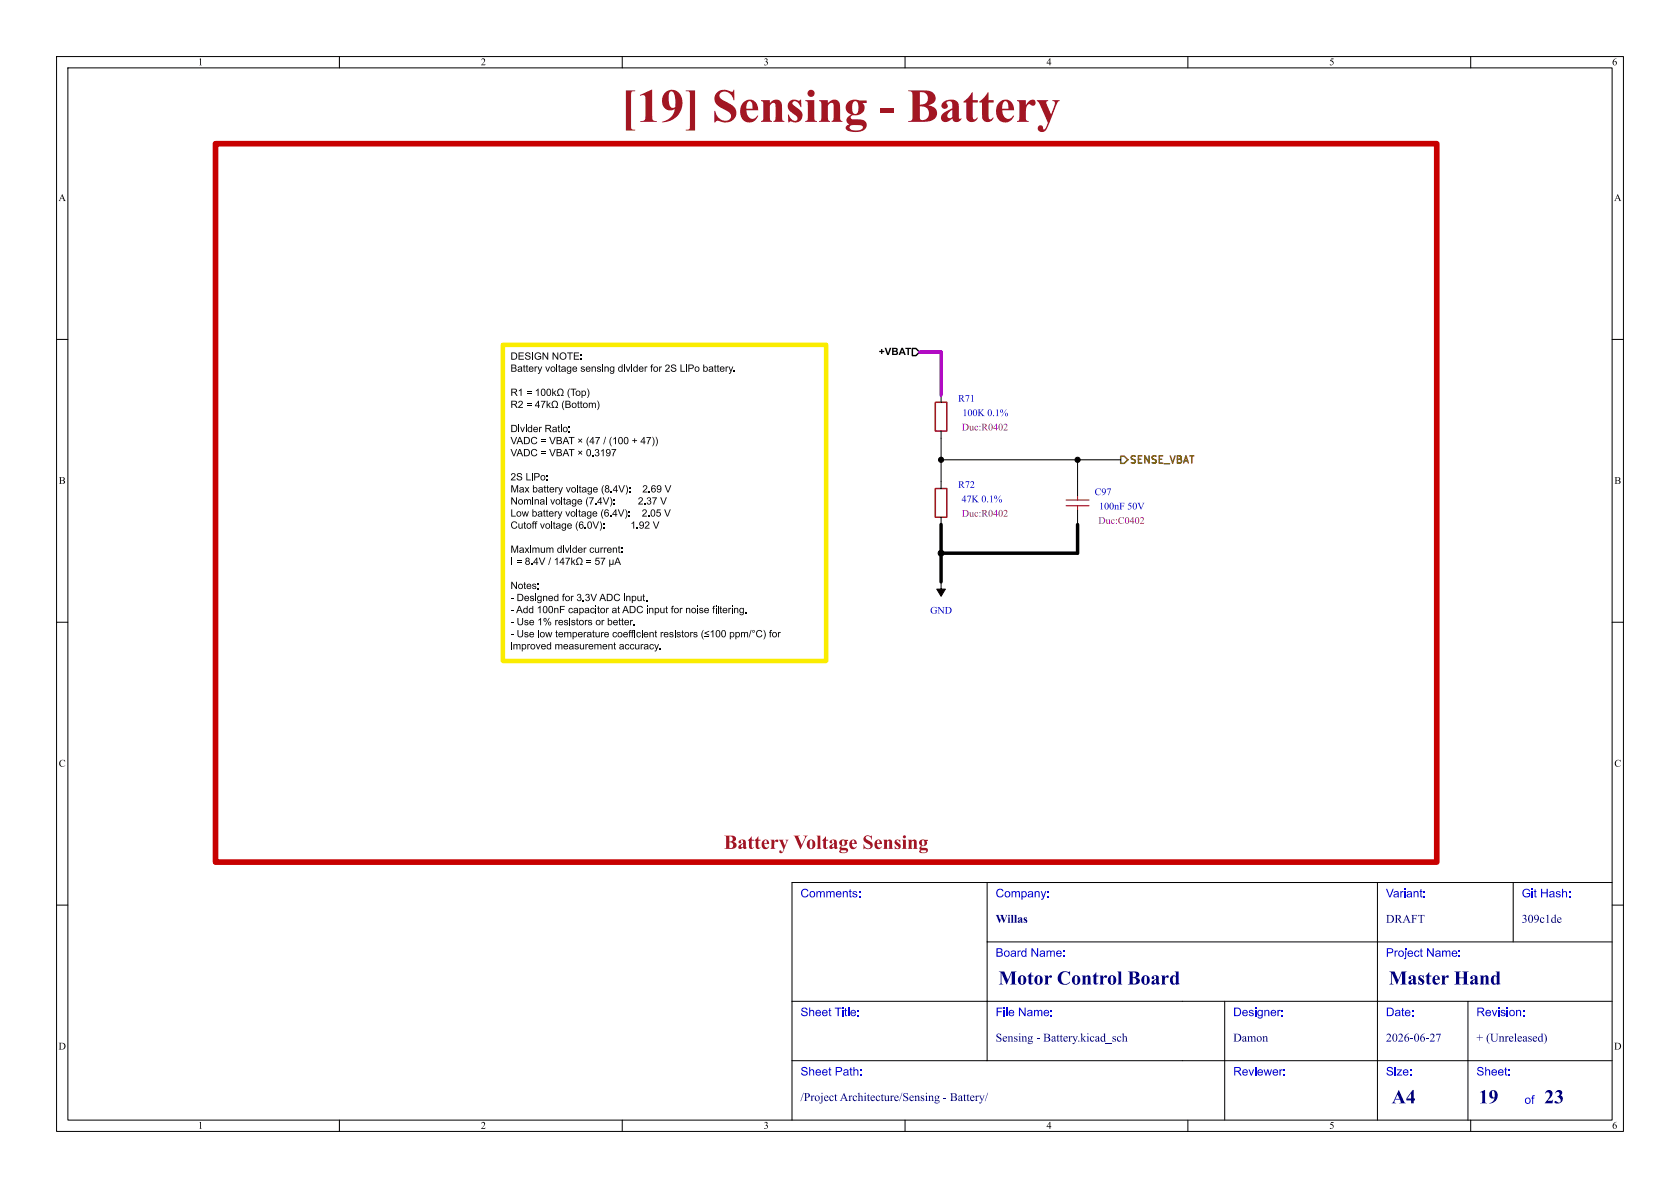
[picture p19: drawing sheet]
<svg xmlns="http://www.w3.org/2000/svg" width="297mm" height="210mm" viewBox="0 0 297 210" stroke-linecap="round" stroke-linejoin="round" font-family="sans-serif">
<defs><g id="words">
<text font-size="8.4" fill="#a21622" x="109.8" y="23.7">[19]Sensing- Battery</text>
<text font-size="3.5" fill="#a21622" x="128" y="150.5">BatteryVoltageSensing</text>
<g font-size="3.5" fill="#00007f">
<text x="176.5" y="174.9">Motor ControlBoard</text>
<text x="245.5" y="174.9">MasterHand</text>
<text x="246" y="195.9">A4</text>
<text x="261.4" y="196">19</text>
<text x="273" y="196">23</text>
</g>
<g font-size="2.1" fill="#00f">
<text x="141.5" y="159.2">Comments:</text>
<text x="176" y="159.2">Company:</text>
<text x="245" y="159.2">Variant:</text>
<text x="269" y="159.2">Git Hash:</text>
<text x="176" y="169.7">Board Name:</text>
<text x="245" y="169.7">Project Name:</text>
<text x="141.5" y="180.2">Sheet Title:</text>
<text x="176" y="180.2">File Name:</text>
<text x="218" y="180.2">Designer:</text>
<text x="245" y="180.2">Date:</text>
<text x="261" y="180.2">Revision:</text>
<text x="141.5" y="190.7">Sheet Path:</text>
<text x="218" y="190.7">Reviewer:</text>
<text x="245" y="190.7">Size:</text>
<text x="261" y="190.7">Sheet:</text>
<text x="269.5" y="195.7">of</text>
</g>
<g font-size="2.1" fill="#00007f">
<text x="176" y="163.7">Willas</text>
<text x="245" y="163.7">DRAFT</text>
<text x="269" y="163.7">309c1de</text>
<text x="176" y="184.7">Sensing- Battery.kicad_sch</text>
<text x="218" y="184.7">Damon</text>
<text x="245" y="184.7">2026-06-27</text>
<text x="261" y="184.7">+ (Unreleased)</text>
<text x="141.5" y="195.2">/ProjectArchitecture/SensingBattery/</text>
</g>
<g font-size="1.8">
<text x="35" y="12">1</text>
<text x="85" y="12">2</text>
<text x="135" y="12">3</text>
<text x="185" y="12">4</text>
<text x="235" y="12">5</text>
<text x="285" y="12">6</text>
<text x="10.3" y="36">A</text>
<text x="285.3" y="36">A</text>
<text x="155.4" y="63.2">+VBAT</text>
<text x="90.3" y="66.4">Battery voltage sensing divider for 2S LiPo battery.</text>
<text x="90.3" y="77.1">Divider Ratio:</text>
<text x="10.4" y="86">B</text>
<text x="90.3" y="87.8">Max battery voltage (8.4V):</text>
<text x="90.3" y="89.9">Nominal voltage (7.4V):</text>
<text x="285.4" y="86">B</text>
<text x="90.3" y="98.4">Maximum divider current:</text>
<text x="103.6" y="100.6">= 57</text>
<text x="90.3" y="104.8">Notes:</text>
<text x="90.3" y="107">- Designed for 3.3V ADC input.</text>
<text x="90.3" y="109.1">- Add 100nF capacitor at ADC input for noise filtering.</text>
<text x="90.3" y="111.2">- Use 1% resistors or better.</text>
<text x="135.9" y="113.4">for</text>
<text x="90.3" y="115.5">improved measurement accuracy.</text>
<text x="10.4" y="136">C</text>
<text x="285.4" y="136">C</text>
<text x="10.3" y="186">D</text>
<text x="285.3" y="186">D</text>
<text x="35" y="200">1</text>
<text x="85" y="200">2</text>
<text x="135" y="200">3</text>
<text x="185" y="200">4</text>
<text x="235" y="200">5</text>
<text x="285" y="200">6</text>
</g>
<g font-size="1.8" fill="#0000c2">
<text x="169.4" y="71.5">R71</text>
<text x="170.1" y="74">100K0.1%</text>
<text x="169.4" y="86.7">R72</text>
<text x="170" y="89.3">47K 0.1%</text>
<text x="193.5" y="88">C97</text>
<text x="194.3" y="90.5">100nF50V</text>
<text x="164.4" y="108.9">GND</text>
</g>
<g font-size="1.8" fill="#840084">
<text x="170" y="76.6">Duc:R0402</text>
<text x="170" y="91.8">Duc:R0402</text>
<text x="194.2" y="93.1">Duc:C0402</text>
</g>
<text font-size="1.8" fill="#725600" x="199.6" y="82.3">SENSE_VBAT</text>
</g></defs>
<g fill="none" stroke="#000" stroke-width=".18">
<path d="M10 10h277v190h-277zM12 12h273v186h-273zM60 10v2M110 10v2M160 10v2M210 10v2M260 10v2M10 60h2M166.4 69.9v1.2M166.4 76.2v1.3M285 60h2M166.4 85.1v1.3"/>
<path d="M166.4 91.4v1.3M190.5 85.1v2.5M190.5 90.2v2.5M10 110h2M285 110h2M174.5 156v31.5M243.5 156v42M267.5 156v10.5M285 156h-145v42M10 160h2M140 177h145M174.5 166.5h110.5"/>
<path d="M216.5 177v21M259.5 177v21M285 160h2M60 198v2M110 198v2M140 187.5h145M160 198v2M210 198v2M260 198v2"/>
</g>
<path d="M165.4 71.1h2v5.1h-2zM165.4 86.4h2v5h-2z" fill="none" stroke="#840000" stroke-width=".25"/>
<path d="M188.5 89.4h4M188.5 88.4h4M190.5 87.6v.8M190.5 89.4v.8" fill="none" stroke="#840000" stroke-width=".18"/>
<path d="M166.4 102.9v1.2h.7l-.7 1.3-.8-1.3h.8z" fill="#060000"/>
<path d="M166.4 102.9v1.2h.7l-.7 1.3-.8-1.3h.8" fill="none" stroke="#060000" stroke-width=".18"/>
<path d="M161.3 61.6h.6l.7 .6-.7 .7h-.6z" fill="none" stroke="#000" stroke-width=".25"/>
<path d="M198.1 80.6h.7l.6 .7-.6 .6h-.7z" fill="none" stroke="#725600" stroke-width=".25"/>
<path d="M166.4 92.7v10.2M190.5 92.7v5.1h-24.1" fill="none" stroke="#000" stroke-width=".61"/>
<path d="M162.6 62.2h3.8v7.7" fill="none" stroke="#b10bc6" stroke-width=".61"/>
<path d="M166.4 77.5v7.6M166.4 81.3h31.7M190.5 81.3v3.8" fill="none" stroke="#000" stroke-width=".18"/>
<path d="M88.9 61h57.1v55.8h-57.1z" fill="none" stroke="#faec00" stroke-width=".8"/>
<g fill="#000">
<path d="M90.3 77.2h.1l.4 1.2 .5-1.2h.1l-.5 1.3h-.1zM90.4 64.4l.8 .1 .1 .3-.2 .2 .2 .3a.38 .38 0 0 1-.4 .4h-.5v-.1l.7-.1v-.3l-.5-.1v.5h-.2v-.6h.4a.2 .2 0 0 0 .3-.2 .2 .2 0 0 0-.2-.2h-.3v.4h-.2zM90.4 62.3h.4a.64 .64 0 0 1 .6 .6 .64 .64 0 0 1-.6 .7h-.4v-.2h.4a.49 .49 0 0 0 .5-.5 .49 .49 0 0 0-.5-.4h-.2v.9h-.2zM90.4 75.1h.4a.64 .64 0 0 1 .6 .6 .64 .64 0 0 1-.6 .7h-.4v-.2h.4a.49 .49 0 0 0 .5-.5 .49 .49 0 0 0-.5-.4h-.2v.9h-.2zM90.4 68.7h.6a.35 .35 0 0 1 .4 .3 .35 .35 0 0 1-.3 .4l.4 .6h-.2l-.3-.5-.2-.1h-.2v.6h-.2v-.7l.8-.1a.21 .21 0 0 0 0-.3 .21 .21 0 0 0-.2 0h-.4v.4h-.2zM90.4 70.8h.6a.35 .35 0 0 1 .4 .3 .35 .35 0 0 1-.3 .4l.4 .6h-.2l-.3-.5-.2-.1h-.2v.6h-.2v-.7l.8-.1a.21 .21 0 0 0 0-.2 .21 .21 0 0 0-.2-.1h-.4v.4h-.2zM91.7 75.1h.1v.2h-.1zM91.7 62.3h.9v.2h-.8v.3h.7v.2h-.7v.4h.8v.2h-.9zM91.7 69l.5-.3v1.3h-.2v-1l-.3 .2zM91.7 70.9a.41 .41 0 0 1 .7 .1 .41 .41 0 0 1-.2 .6l-.4 .4h.6v.1h-.8l.5-.6a.27 .27 0 0 0 .2-.2 .27 .27 0 0 0-.2-.3 .27 .27 0 0 0-.3 .2h-.2zM91.8 77.2h.2l.5 1.3h-.2l-.1-.4h-.6l-.1 .4h-.2l.2-.5h.6l-.2-.6-.2 .6h-.2zM92.9 62.4l.6-.1 .3 .3-.2 .1a.27 .27 0 0 0-.3-.3 .27 .27 0 0 0-.2 .4h.2a.43 .43 0 0 1 .5 .6 .43 .43 0 0 1-.7 .2l-.3-.3 .2-.1a.33 .33 0 0 0 .3 .3 .33 .33 0 0 0 .3-.4l-.7-.3z"/>
<path d="M92.6 64.6l.1-.1v.3h.2v.1h-.2v.6l.2 .2-.3-.1v-.7h-.1zM92.9 75.1h.2v.2h-.2zM92.6 77.2h.5a.64 .64 0 0 1 .6 .7 .64 .64 0 0 1-.6 .6h-.5v-.1h.5a.49 .49 0 0 0 .4-.5 .49 .49 0 0 0-.4-.5h-.3v1h-.2zM92.6 79.4h.5a.64 .64 0 0 1 .6 .6 .64 .64 0 0 1-.6 .7h-.5v-.2h.5a.49 .49 0 0 0 .4-.5 .49 .49 0 0 0-.4-.5h-.3v1h-.2zM93.1 64.6l.1-.1v.3h.2v.1h-.2v.6l.2 .2-.3-.1v-.7h-.1zM93.1 69.1h.9v.1h-.9zM93.1 69.5h.9v.1h-.9zM93.1 71.2h.9v.2h-.9zM93.1 71.6h.9v.2h-.9zM94.1 62.3h.1v1.3h-.1zM93.4 75.5l.3-.1 .2 .2v-.5h.2v1.3h-.2v-.1l-.1 .1-.3-.1-.2-.3 .1-.1a.29 .29 0 0 0 .4 .4 .29 .29 0 0 0 .1-.5l-.3-.2-.2 .3h-.1zM94 77.4l.6-.2 .3 .3-.1 .1a.45 .45 0 0 0-.7-.1 .45 .45 0 0 0 0 .7l.3 .2 .3-.1 .1-.2h.2a.62 .62 0 0 1-1 .3 .62 .62 0 0 1 0-1z"/>
<path d="M94.7 62.5l.6-.2 .3 .2 .1 .2h-.2a.49 .49 0 0 0-.7-.1 .49 .49 0 0 0-.1 .7 .49 .49 0 0 0 .7 .1l.1-.3h-.4v-.2h.6v.5a.69 .69 0 0 1-1 0 .69 .69 0 0 1 0-.9zM94.7 69l.5-.3v1.3h-.1v-1l-.4 .2zM95.2 70.8h.1v.9h.2v.1h-.2v.3h-.2v-.3h-.5v-.1h.5v-.6l-.4 .6h-.1zM95.6 70.9h.8l-.4 1.2h-.2l.1-.3 .3-.8h-.6zM95.9 62.3h.2l.7 1v-1h.1v1.3h-.2l-.6-1v1h-.2zM95.8 68.8l.2-.1a.71 .71 0 0 1 .5 .7 .71 .71 0 0 1-.5 .6 .51 .51 0 0 1-.4-.6h.2a.3 .3 0 0 0 0 .4 .3 .3 0 0 0 .4 0l.1-.3a.41 .41 0 0 0 0-.4 .41 .41 0 0 0-.4-.2l-.1 .5h-.2zM95.6 77.6h.9v.2h-.9zM95.6 78h.9v.2h-.9zM95.6 79.8h.9v.1h-.9zM96.6 70.8h.2v.8l.4-.4h.2l-.4 .3 .4 .6h-.2l-.3-.5-.1 .5h-.2zM96.8 68.8l.2-.1a.71 .71 0 0 1 .4 .7 .71 .71 0 0 1-.4 .6 .51 .51 0 0 1-.4-.6h.2a.3 .3 0 0 0 0 .4 .3 .3 0 0 0 .4 0l.1-.3a.41 .41 0 0 0 0-.4 .41 .41 0 0 0-.4-.2l-.1 .5h-.2zM96.4 75.1h.6a.35 .35 0 0 1 .4 .3 .35 .35 0 0 1-.3 .4l.4 .6h-.2l-.3-.5-.2-.1h-.2v.6h-.2v-.7l.8-.1a.21 .21 0 0 0 0-.3 .21 .21 0 0 0-.2 0h-.4v.4h-.2z"/>
<path d="M97.7 71a.61 .61 0 0 1 .9 .1 .61 .61 0 0 1-.2 .9h.3v.1h-.5v-.1a.47 .47 0 0 0 .3-.7 .47 .47 0 0 0-.8-.1v.5l.3 .4h-.5v-.1h.3l-.3-.5zM97.1 77.2h.2l.4 1.2 .4-1.2h.2l-.5 1.3h-.2zM97.6 68.7h.2v.7l.4-.3h.2l-.4 .3 .4 .6h-.2l-.3-.5-.1 .5h-.2zM97.7 62.3h.2l.6 1v-1h.2v1.3h-.2l-.6-1v1h-.2zM98.4 64.4h.1v1.3h-.1zM98.7 68.8a.61 .61 0 0 1 .9 .2 .61 .61 0 0 1-.2 .8h.2v.2h-.5v-.2a.47 .47 0 0 0 .4-.6 .47 .47 0 0 0-.8-.2v.5l.3 .5h-.5v-.2h.3l-.3-.4zM98.4 77.2l.8 .2 .1 .2-.2 .2 .2 .3a.38 .38 0 0 1-.4 .4h-.5v-.1l.8-.1-.1-.3-.5-.1v.5h-.2v-.6h.4a.2 .2 0 0 0 .3-.1 .2 .2 0 0 0-.2-.3h-.3v.4h-.2zM98.4 79.4l.8 .1 .1 .3-.2 .2 .2 .2a.38 .38 0 0 1-.4 .5h-.5v-.2l.8-.1-.1-.3h-.5v.4h-.2v-.6h.4a.2 .2 0 0 0 .3-.1 .2 .2 0 0 0-.2-.3h-.3v.4h-.2zM98.7 75.2l.1-.1v.4h.2v.1h-.2v.5l.2 .3-.3-.1v-.7h-.1zM98.8 64.6l.1-.1v.3h.2v.1h-.2v.6l.2 .2-.3-.1v-.7h-.1zM99.2 75.1h.1v.2h-.1zM99.1 62.5a.63 .63 0 0 1 1 .1 .63 .63 0 0 1-.3 .9 .63 .63 0 0 1-.9-.5h.2a.48 .48 0 0 0 .7 .4 .48 .48 0 0 0 .1-.8l-.3-.2-.2 .1-.2 .2-.1 .3h-.2z"/>
<path d="M99.6 70.8h.2l-.3 1 .3 .7-.2-.1-.3-.6 .1-.5zM100 70.8l.8 .2 .1 .2-.2 .2 .2 .3a.38 .38 0 0 1-.5 .4h-.4v-.1l.7-.1-.1-.3-.5-.1v.5h-.1v-.6h.4a.2 .2 0 0 0 .3-.2 .2 .2 0 0 0-.2-.2h-.4v.4h-.1zM100.6 68.7h.1l-.2 1 .2 .7-.1-.2-.3-.6 .1-.5zM99.9 77.2h.2l.5 1.3h-.2l-.1-.4h-.5l-.2 .4h-.2l.3-.5h.5l-.2-.6-.2 .6h-.1zM100.3 62.3h1v.2h-.4v1.1h-.2v-1.1h-.4zM100.5 77.2h1.1v.2h-.5v1.1h-.1v-1.1h-.5zM100.9 68.7h1v.2h-.5v1.1h-.1v-1.1h-.4zM101.4 62.3h1v.2h-.8v.3h.7v.2h-.7v.4h.8v.2h-1zM101.2 71.3a.46 .46 0 0 1 .7 .1 .46 .46 0 0 1-.2 .7 .46 .46 0 0 1-.6-.4h.1a.31 .31 0 0 0 .5 .3 .31 .31 0 0 0 0-.6l-.3-.1-.2 .4h-.1zM102.2 77.6l.1-.1 .3 .3 .2-.3 .1 .1-.2 .3 .2 .3-.1 .1-.2-.3-.3 .3-.1-.1 .3-.3zM101.9 69.1a.46 .46 0 0 1 .7 .1 .46 .46 0 0 1-.2 .7 .46 .46 0 0 1-.6-.4h.1a.31 .31 0 0 0 .5 .3 .31 .31 0 0 0 0-.5l-.3-.1-.2 .3h-.1zM102.1 71l.2-.1v.3h.2v.1h-.2v.6l.2 .2-.3-.1-.1-.7h-.1z"/>
<path d="M102.7 62.7h.1v.1h-.1zM102.7 63.4h.1v.2h-.1zM102.6 71l.2-.1v.3h.2v.1h-.2v.6l.2 .2-.3-.1-.1-.7h-.1zM102.8 69.1h.1v.1a.42 .42 0 0 1 .7 .3 .42 .42 0 0 1-.6 .4v.4h-.2v-.8h.1a.29 .29 0 0 0 .4 .3 .29 .29 0 0 0 .1-.4l-.2-.2-.3 .3h-.1zM103.2 71.3a.46 .46 0 0 1 .7 .1 .46 .46 0 0 1-.2 .7 .46 .46 0 0 1-.7-.4h.2a.31 .31 0 0 0 .4 .3 .31 .31 0 0 0 .1-.6l-.3-.1-.2 .4h-.2zM103.8 68.7a1.04 1.04 0 0 1 0 1.7l.2-.9zM104 77.2h.1l-.2 1 .2 .7-.2-.1-.2-.6 .1-.5zM104.1 71.2h.1v.1l.2-.1 .4 .1 .2-.1h.2l.1 .9h-.1v-.7l-.2-.1-.2 .2v.6h-.2v-.7l-.1-.1-.2 .1-.1 .7h-.1zM103.8 79.4h.3a.71 .71 0 0 1 .4 .6 .71 .71 0 0 1-.4 .7 .51 .51 0 0 1-.4-.7h.1a.3 .3 0 0 0 0 .4 .3 .3 0 0 0 .5 0v-.2a.41 .41 0 0 0 .1-.5 .41 .41 0 0 0-.4-.2l-.2 .5h-.1zM104.8 77.2h.1v.9h.2v.1h-.2v.3h-.2v-.3h-.5v-.1h.5v-.6l-.3 .6h-.2zM105.2 77.3h.9l-.5 1.2h-.2l.1-.3 .4-.8h-.7zM105.6 70.8a1.04 1.04 0 0 1 0 1.7l.2-.8z"/>
<path d="M106.5 64.4h.1v.2h-.1zM107 77.2h.1l-.3 1.3h-.2zM107.2 79.5l.2-.1a.64 .64 0 0 1 .5 .6 .64 .64 0 0 1-.5 .6l-.3-.2 .5 .1 .2-.5-.5 .2-.2-.3 .2-.1a.26 .26 0 0 0 .3 .2 .26 .26 0 0 0 .1-.4 .26 .26 0 0 0-.4 .1l-.2 .1zM108 77.2h.2l-.3 1 .3 .7-.2-.1-.3-.6 .1-.5zM108.1 79.4h.8l-.4 1.3h-.2v-.4l.4-.8h-.6zM108.4 77.6l.5-.4v1.3h-.2v-1l-.3 .2zM109.5 77.3l.2-.1a.71 .71 0 0 1 .4 .7 .71 .71 0 0 1-.4 .6 .51 .51 0 0 1-.4-.6h.1a.3 .3 0 0 0 .1 .4 .3 .3 0 0 0 .4 0v-.2a.41 .41 0 0 0 .1-.5 .41 .41 0 0 0-.4-.2l-.2 .5h-.1zM109.4 64.9l.3-.1 .2 .1v-.5h.2v1.3h-.2v-.1l-.1 .1h-.3l-.2-.4h.1a.29 .29 0 0 0 .4 .3 .29 .29 0 0 0 .1-.5l-.3-.2-.2 .4h-.1zM110.3 64.4h.2v.2h-.2zM110.5 77.3l.2-.1a.71 .71 0 0 1 .4 .7 .71 .71 0 0 1-.4 .6 .51 .51 0 0 1-.4-.6h.1a.3 .3 0 0 0 0 .4 .3 .3 0 0 0 .5 0v-.2a.41 .41 0 0 0 .1-.5 .41 .41 0 0 0-.4-.2l-.2 .5h-.1zM111.6 64.4h.2v.2h-.2zM111.8 77.8h.3v-.3h.2v.3h.3v.2h-.3v.3h-.2v-.3h-.3z"/>
<path d="M112.1 64.9l.2-.1 .3 .1v-.5h.1v1.3h-.1v-.1l-.2 .1h-.3l-.2-.4h.2a.29 .29 0 0 0 .4 .3 .29 .29 0 0 0 .1-.5l-.3-.2-.2 .4h-.2zM113.8 77.2h.1v.9h.2v.1h-.2v.3h-.1v-.3h-.6v-.1h.6v-.6l-.4 .6h-.2zM114.3 77.3h.8l-.5 1.2h-.1v-.3l.4-.8h-.6zM115.2 64.5l.3-.1-.2 .3 .1 .2h-.2v.8h-.1v-.8h-.1zM115.3 77.2a1.04 1.04 0 0 1 0 1.7l.3-.8zM115.9 77.2a1.04 1.04 0 0 1 0 1.7l.2-.8zM117.7 64.5a.41 .41 0 0 1 .6 .1 .41 .41 0 0 1-.1 .6l-.4 .4h.6v.1h-.8l.4-.6a.27 .27 0 0 0 .3-.2 .27 .27 0 0 0-.3-.3 .27 .27 0 0 0-.3 .2h-.1zM118.7 64.5h.6l.2 .2-.1 .1a.27 .27 0 0 0-.3-.3 .27 .27 0 0 0-.2 .4l.2 .1a.43 .43 0 0 1 .4 .5 .43 .43 0 0 1-.7 .2l-.2-.3 .1-.1a.33 .33 0 0 0 .4 .3 .33 .33 0 0 0 .3-.3l-.7-.3zM120.3 64.4h.2v1.2h.6v.1h-.8zM121.3 64.4h.1v.2h-.1zM121.7 64.4h.5a.39 .39 0 0 1 .5 .4 .39 .39 0 0 1-.5 .4h-.3v.5h-.2v-.7h.6l.2-.2-.2-.2h-.4v.4h-.2zM124.3 64.4h.2v.5a.42 .42 0 0 1 .6 .4 .42 .42 0 0 1-.6 .3v.1h-.2v-.5h.2a.29 .29 0 0 0 .4 .4 .29 .29 0 0 0 .1-.5l-.3-.2-.2 .3h-.2z"/>
<path d="M126.3 64.6l.2-.1v.3h.2v.1h-.2v.6l.2 .2-.3-.1-.1-.7h-.1zM126.8 64.6l.2-.1v.3h.1v.1h-.1v.6l.2 .2-.3-.1-.1-.7h-.1zM90.4 90h.2v1.2h.6v.1h-.8zM90.4 85.8h.2l.4 1.1 .4-1.1h.2v1.3h-.2v-1.1l-.3 1.1h-.2l-.4-1.1v1.1h-.1zM90.4 96.4h.2l.4 1.1 .4-1.1h.2v1.3h-.2v-1l-.3 1h-.2l-.4-1.1v1.1h-.1zM90.4 87.9h.2l.6 1v-1h.2v1.3h-.2l-.7-1v1h-.1zM90.4 98.6h.2v1.3h-.2zM90.3 79.4h.1l.4 1.1 .5-1.1h.1l-.5 1.3h-.1zM90.5 83.7a.41 .41 0 0 1 .6 .1 .41 .41 0 0 1-.2 .6l-.4 .4h.6v.1h-.8l.5-.6a.27 .27 0 0 0 .2-.2 .27 .27 0 0 0-.2-.3 .27 .27 0 0 0-.3 .2h-.2zM90.5 92.3l.6-.1 .3 .2-.1 .2a.45 .45 0 0 0-.7-.2 .45 .45 0 0 0 0 .7l.3 .2 .3-.1 .1-.2h.2a.62 .62 0 0 1-1 .3 .62 .62 0 0 1 0-1zM91.5 83.7h.6l.2 .2-.2 .1a.27 .27 0 0 0-.3-.3 .27 .27 0 0 0-.2 .4l.2 .1a.43 .43 0 0 1 .5 .5 .43 .43 0 0 1-.7 .2l-.3-.3 .2-.1a.33 .33 0 0 0 .3 .3 .33 .33 0 0 0 .3-.3l-.7-.3zM91.4 90.5a.46 .46 0 0 1 .8 .1 .46 .46 0 0 1-.3 .7 .46 .46 0 0 1-.6-.4h.2a.31 .31 0 0 0 .4 .3 .31 .31 0 0 0 .1-.6l-.4-.1-.1 .4h-.2z"/>
<path d="M91.3 99h.9v.1h-.9zM91.3 99.3h.9v.2h-.9zM91.6 92.5h.2v.7l.2 .1 .2-.1v-.7h.2v1h-.1v-.2l-.3 .2-.3-.1zM91.8 79.4h.2l.5 1.3h-.2l-.1-.4h-.6l-.1 .4h-.2l.2-.6h.6l-.2-.6-.2 .6h-.2zM92.2 90.4h.2l.2 .7 .2-.7h.2l.1 .7 .2-.7h.2l-.3 .9h-.2l-.1-.7-.2 .7h-.2zM92.7 92.3l.1-.1v.3h.2v.2h-.2v.5l.2 .3-.3-.1v-.7h-.1zM93 83.6h.2v1.2h.6v.1h-.8zM93 98.7a.34 .34 0 0 1 .5-.1 .34 .34 0 0 1-.1 .6 .4 .4 0 0 1 0 .7 .4 .4 0 0 1-.6-.4h.2a.26 .26 0 0 0 .4 .2 .26 .26 0 0 0 0-.4 .26 .26 0 0 0-.4 .1l-.2 .1 .3-.3-.2-.3h.2a.21 .21 0 0 0 .2 .2 .21 .21 0 0 0 .1-.4 .21 .21 0 0 0-.3 .1l-.2 .1zM93.2 92.6a.46 .46 0 0 1 .7 .1 .46 .46 0 0 1-.2 .7 .46 .46 0 0 1-.6-.4h.1a.31 .31 0 0 0 .5 .3 .31 .31 0 0 0 0-.5l-.3-.1-.2 .3h-.1zM93.7 96.4h.2v.2h-.2zM93.9 99.7h.2v.2h-.2zM94 83.6h.2v.2h-.2z"/>
<path d="M94 84h.2v.9h-.2zM94.2 92.2h.4l-.3 .2 .2 .3h-.2v.8h-.1v-.8h-.2zM94.1 90h.2v.5a.42 .42 0 0 1 .6 .4 .42 .42 0 0 1-.6 .3v.1h-.2v-.4h.2a.29 .29 0 0 0 .3 .3 .29 .29 0 0 0 .1-.5l-.2-.2-.2 .4h-.2zM94.2 85.8h.2v.4a.42 .42 0 0 1 .6 .4 .42 .42 0 0 1-.6 .3v.2h-.2v-.5h.2a.29 .29 0 0 0 .3 .3 .29 .29 0 0 0 .1-.5l-.2-.2-.2 .4h-.2zM94.7 92.2h.3l-.2 .2 .2 .3h-.2v.8h-.2v-.8h-.1zM94 79.5l.6-.1 .3 .2-.1 .2a.45 .45 0 0 0-.7-.2 .45 .45 0 0 0 0 .7l.3 .2 .3-.1 .1-.2h.2a.62 .62 0 0 1-1 .3 .62 .62 0 0 1 0-1zM94.9 98.6h.1v.8h.2v.1h-.2v.4h-.2v-.4h-.5v-.1h.5v-.6l-.4 .6h-.1zM94.4 83.6h.5a.39 .39 0 0 1 .5 .4 .39 .39 0 0 1-.5 .4h-.3v.5h-.2v-.7h.7l.1-.2-.1-.2h-.5v.4h-.2zM95.2 90.5l.1-.1a.4 .4 0 0 1 .5 .1 .4 .4 0 0 1 .1 .4v.4l-.2-.1-.4 .1-.2-.1v-.1l.5 .1 .1-.3-.6 .2a.48 .48 0 0 1 .6-.4l-.1-.2-.5 .2zM95.2 98.6h.2l.4 1.1 .4-1.1h.2l-.5 1.3h-.2zM95.5 92.5h.1l.3 .8 .3-.8h.1l-.3 1h-.2zM95.7 84.1a.46 .46 0 0 1 .7 .1 .46 .46 0 0 1-.2 .7 .46 .46 0 0 1-.7-.4h.2a.31 .31 0 0 0 .4 .3 .31 .31 0 0 0 .1-.6l-.3-.1-.2 .4h-.2z"/>
<path d="M96.1 90.2l.2-.1v.3h.1v.1h-.1v.6l.2 .2-.4-.1v-.7h-.1zM96.5 87.9h.1v1.3h-.1zM95.6 80.1h.9v.2h-.9zM96.2 85.9l.2-.1v.3h.1v.2h-.1v.5l.2 .3-.4-.1v-.7h-.1zM96.6 84h.2v.2h-.2zM96.6 84.7h.2v.2h-.2zM97.3 98.6h.1l-.4 1.3h-.1zM96.5 92.6a.46 .46 0 0 1 .8 .1 .46 .46 0 0 1-.3 .7 .46 .46 0 0 1-.6-.4h.2a.31 .31 0 0 0 .4 .3 .31 .31 0 0 0 .1-.5l-.4-.1-.1 .3h-.2zM96.6 90.2l.2-.1v.3h.1v.1h-.1v.6l.2 .2-.4-.1v-.7h-.1zM96.7 85.9l.2-.1v.3h.1v.2h-.1v.5l.2 .3-.4-.1v-.7h-.1zM97.4 92.2h.2v1.3h-.2zM97.2 90.5l.1-.1a.43 .43 0 0 1 .4 .1 .43 .43 0 0 1 .2 .4h-.7l.2 .3 .5-.2a.44 .44 0 0 1-.6 .3 .44 .44 0 0 1-.3-.5h.7l-.2-.3-.5 .3z"/>
<path d="M97.1 79.4h.2l.4 1.1 .4-1.1h.2l-.5 1.3h-.2zM98.1 90.4h.1v.1l.3-.1v.2a.21 .21 0 0 0-.2 0 .21 .21 0 0 0-.1 .2v.5h-.1zM97.9 92.3l.1-.1v.3h.2v.2h-.2v.5l.2 .3-.3-.1v-.7h-.1zM98.1 98.9l.5-.3v1.3h-.2v-1l-.3 .1zM98.6 90.4h.1l.3 .7 .3-.7h.1l-.4 1.1-.2 .2h-.1l-.1-.2h.2l.1-.2zM98.4 92.6l.1-.1a.4 .4 0 0 1 .5 .1 .4 .4 0 0 1 .1 .5v.4l-.2-.2-.4 .2-.2-.2v-.1l.5 .1 .1-.3-.6 .2a.48 .48 0 0 1 .6-.3l-.1-.3-.5 .2zM99.3 87.9h.1v1.3h-.1zM98.6 96.9l.3-.1 .2 .1v-.5h.2v1.3h-.1v-.1l-.2 .1h-.3l-.2-.3 .2-.1a.29 .29 0 0 0 .3 .3 .29 .29 0 0 0 .1-.5l-.3-.2-.1 .4h-.2zM99.6 96.4h.1v.2h-.1zM99.5 98.6h.1v.8h.2v.1h-.2v.4h-.1v-.4h-.6v-.1h.6v-.6l-.4 .6h-.2zM99.4 92.6l.3-.1 .2 .1v-.1h.2v.8a.4 .4 0 0 1-.3 .5 .4 .4 0 0 1-.5-.3l.4 .2 .2-.1v-.3l-.1 .1a.4 .4 0 0 1-.5-.4h.1a.3 .3 0 0 0 .4 .3 .3 .3 0 0 0 .1-.5l-.3-.2-.2 .4h-.1zM100 98.6h.8l-.5 1.3h-.2l.1-.4 .4-.8h-.6z"/>
<path d="M99.7 88l.1-.1v.4h.2v.1h-.2v.5l.2 .3-.3-.1v-.7h-.1zM100 90.4h.1l.3 .7 .2-.7h.2l-.4 .9h-.1zM99.9 79.4h.2l.5 1.3h-.2l-.1-.4h-.5l-.2 .4h-.2l.3-.6h.5l-.2-.6-.2 .6h-.1zM100.4 92.6l.1-.1a.43 .43 0 0 1 .5 .1 .43 .43 0 0 1 .1 .4h-.7l.2 .3 .5-.1a.44 .44 0 0 1-.6 .3 .44 .44 0 0 1-.2-.6h.6l-.2-.3-.4 .3zM100.8 96.4h.2v.2h-.2zM100.5 79.4h1.1v.1h-.5v1.2h-.1v-1.2h-.5zM101 98.6h.1v.7l.4-.4h.2l-.3 .4 .4 .6h-.2l-.3-.5-.2 .5h-.1zM101 90.5a.46 .46 0 0 1 .7 .1 .46 .46 0 0 1-.2 .7 .46 .46 0 0 1-.6-.4h.1a.31 .31 0 0 0 .5 .3 .31 .31 0 0 0 0-.6l-.3-.1-.2 .4h-.1zM102 98.7a.61 .61 0 0 1 .9 .1 .61 .61 0 0 1-.2 .9h.3v.2h-.5v-.2a.47 .47 0 0 0 .3-.7 .47 .47 0 0 0-.7-.1v.5l.2 .5h-.5v-.2h.3l-.2-.4zM101.9 90h.2v1.3h-.2zM101.3 96.9l.3-.1 .2 .1v-.5h.2v1.3h-.2v-.1l-.2 .1h-.2l-.2-.3 .1-.1a.29 .29 0 0 0 .4 .3 .29 .29 0 0 0 .1-.5l-.3-.2-.2 .4h-.1zM102 85.8h.2v1.3h-.2z"/>
<path d="M102.1 92.2h.1l-.3 .9 .3 .7-.2-.1-.2-.6v-.5zM102.2 79.7l.1-.1 .3 .3 .2-.3 .1 .1-.2 .3 .2 .3-.1 .1-.2-.3-.3 .3-.1-.1 .3-.3zM102.3 90.2l.2-.1v.3h.2v.1h-.2v.6l.2 .2-.3-.1-.1-.7h-.1zM102.4 85.9l.2-.1v.3h.2v.2h-.2v.5l.2 .3-.3-.1-.1-.7h-.1zM102.5 92.3l.4-.1 .3 .3-.5-.2-.2 .5a.41 .41 0 0 1 .6 .1 .41 .41 0 0 1-.3 .6 .41 .41 0 0 1-.5-.5h.2a.26 .26 0 0 0 .4 .3 .26 .26 0 0 0 0-.5 .26 .26 0 0 0-.4 .2h-.2l.1-.4zM102.9 90.5l.1-.1a.4 .4 0 0 1 .5 .1 .4 .4 0 0 1 .1 .4v.4l-.2-.1-.4 .1-.2-.1v-.1l.5 .1 .1-.3-.6 .2a.48 .48 0 0 1 .6-.4l-.1-.2-.5 .2zM103.4 93.3h.2v.2h-.2zM103.9 87.9h.1l-.2 1 .2 .7-.2-.2-.2-.6 .1-.5zM104.2 87.9h.8l-.5 1.3h-.2l.1-.4 .4-.7h-.6zM103.9 90.5l.2-.1 .3 .1v-.1h.2v.8a.4 .4 0 0 1-.3 .5 .4 .4 0 0 1-.5-.3l.4 .2 .2-.2v-.2l-.1 .1a.4 .4 0 0 1-.6-.5h.2a.3 .3 0 0 0 .4 .4 .3 .3 0 0 0 .1-.6l-.3-.1-.2 .3h-.2zM104 92.2h.2a.71 .71 0 0 1 .5 .6 .71 .71 0 0 1-.5 .7 .51 .51 0 0 1-.4-.7h.2a.3 .3 0 0 0 0 .4 .3 .3 0 0 0 .4 0l.1-.2a.41 .41 0 0 0 0-.5 .41 .41 0 0 0-.4-.2l-.1 .5h-.2zM104.7 80.5h.2v.2h-.2z"/>
<path d="M105.3 79.5a.34 .34 0 0 1 .5 0 .34 .34 0 0 1-.1 .5 .4 .4 0 0 1 0 .6 .4 .4 0 0 1-.6-.3h.2a.26 .26 0 0 0 .3 .2 .26 .26 0 0 0 .2-.3 .26 .26 0 0 0-.4-.2l.1-.1a.22 .22 0 0 0 .2-.2 .22 .22 0 0 0-.2-.2 .22 .22 0 0 0-.2 .2h-.1zM105.3 98.6h.7v.1h-.5l-.1 .4a.42 .42 0 0 1 .6 .2 .42 .42 0 0 1-.3 .6 .42 .42 0 0 1-.5-.4h.1a.28 .28 0 0 0 .5 .1 .28 .28 0 0 0 0-.4 .28 .28 0 0 0-.4 .1l-.2-.1zM104.7 92.2h.2l.4 1.1 .4-1.1h.2l-.5 1.3h-.2zM104.9 90.5l.1-.1a.43 .43 0 0 1 .4 .1 .43 .43 0 0 1 .2 .4h-.7l.2 .3 .5-.2a.44 .44 0 0 1-.6 .3 .44 .44 0 0 1-.3-.5h.7l-.2-.3-.5 .3zM106 92.2a1.04 1.04 0 0 1 0 1.6l.3-.8zM106.2 98.6h.8l-.5 1.3h-.1v-.4l.4-.8h-.6zM106.2 87.9h.1v.8h.2v.2h-.2v.3h-.2v-.3h-.5v-.2h.5v-.5l-.4 .5h-.1zM106.6 90h.1l-.3 1 .3 .7-.2-.1-.2-.6v-.5zM106.7 85.8h.1l-.3 .9 .3 .7-.2-.1-.2-.6v-.5zM106.7 92.5h.2v.2h-.2zM106.7 93.3h.2v.2h-.2zM106.2 79.7l.5-.3v1.3h-.1v-1l-.4 .1z"/>
<path d="M106.6 87.9h.1l.4 1.1 .4-1.1h.2l-.5 1.3h-.2zM107 90.1h.4l.2 .3-.4-.2-.2 .5a.41 .41 0 0 1 .6 .1 .41 .41 0 0 1-.3 .6 .41 .41 0 0 1-.5-.5h.2a.26 .26 0 0 0 .4 .2 .26 .26 0 0 0 0-.4 .26 .26 0 0 0-.4 .1l-.2 .1v-.5zM107.1 85.9a.34 .34 0 0 1 .5-.1 .34 .34 0 0 1-.1 .6 .4 .4 0 0 1 0 .7 .4 .4 0 0 1-.6-.4h.2a.26 .26 0 0 0 .3 .2 .26 .26 0 0 0 .1-.4 .26 .26 0 0 0-.4 .1l-.2 .1 .3-.3-.2-.3h.1a.21 .21 0 0 0 .3 .2 .21 .21 0 0 0 .1-.4 .21 .21 0 0 0-.4 .1l-.1 .1zM107.9 91.1h.2v.2h-.2zM107.8 87.9a1.04 1.04 0 0 1 0 1.7l.3-.9zM107.7 98.9h.2v.7l.2 .1 .2-.1v-.7h.2v1l-.2-.2-.2 .2-.2-.1v.4h-.2zM108.8 90h.2v.9h.1v.1h-.1v.3h-.2v-.3h-.6v-.1h.6v-.6l-.4 .6h-.2zM108.9 85.8h.2v.8h.1v.1h-.1v.4h-.2v-.4h-.6v-.1h.6v-.6l-.4 .6h-.2zM109.4 96.6l.1-.1v.3h.2v.1h-.2v.6l.2 .2-.3-.1v-.7h-.2zM109.2 90h.2l.4 1.2 .4-1.2h.2l-.5 1.3h-.2zM109.1 98.6h.2l.5 1.3h-.2l-.1-.4h-.6l-.1 .4h-.2l.2-.6h.6l-.2-.6-.2 .6h-.2zM109.3 85.8h.2l.4 1.1 .4-1.1h.2l-.5 1.3h-.2z"/>
<path d="M110.5 90a1.04 1.04 0 0 1 0 1.7l.3-.8zM110.6 85.8a1.04 1.04 0 0 1 0 1.6l.3-.8zM111.1 90.4h.2v.2h-.2zM111.1 91.1h.2v.2h-.2zM111.6 92.5l.5-.3v1.3h-.1v-1l-.4 .1zM112.6 93.3h.2v.2h-.2zM113.1 92.3l.2-.1a.64 .64 0 0 1 .5 .6 .64 .64 0 0 1-.6 .7l-.2-.3 .5 .1 .2-.5-.5 .2-.2-.3 .2-.1a.26 .26 0 0 0 .3 .2 .26 .26 0 0 0 .1-.4 .26 .26 0 0 0-.4 .1l-.2 .1zM113 88a.41 .41 0 0 1 .6 .1 .41 .41 0 0 1-.2 .6l-.4 .3h.7v.2h-.9l.5-.6a.27 .27 0 0 0 .3-.3 .27 .27 0 0 0-.3-.2 .27 .27 0 0 0-.3 .2h-.2zM113.9 89h.2v.2h-.2zM114.5 88a.34 .34 0 0 1 .5 0 .34 .34 0 0 1-.1 .5 .4 .4 0 0 1 0 .7 .4 .4 0 0 1-.6-.4h.2a.26 .26 0 0 0 .3 .3 .26 .26 0 0 0 .2-.4 .26 .26 0 0 0-.4-.1v-.2a.22 .22 0 0 0 .3-.1 .22 .22 0 0 0-.2-.3 .22 .22 0 0 0-.2 .3l-.2-.1zM113.7 90.1a.41 .41 0 0 1 .6 .1 .41 .41 0 0 1-.2 .6l-.4 .4h.7v.1h-.9l.5-.6a.27 .27 0 0 0 .2-.2 .27 .27 0 0 0-.2-.3 .27 .27 0 0 0-.3 .2h-.2zM113.8 85.9a.41 .41 0 0 1 .6 0 .41 .41 0 0 1-.2 .6l-.4 .4h.6v.2h-.8l.5-.6a.27 .27 0 0 0 .2-.3 .27 .27 0 0 0-.2-.3 .27 .27 0 0 0-.3 .3l-.2-.1z"/>
<path d="M114.6 91.1h.2v.2h-.2zM114.7 86.9h.2v.2h-.2zM114.1 92.3a.41 .41 0 0 1 .6 0 .41 .41 0 0 1-.1 .6l-.4 .4h.6v.2h-.8l.4-.6a.27 .27 0 0 0 .3-.3 .27 .27 0 0 0-.2-.3 .27 .27 0 0 0-.3 .3l-.2-.1zM115.3 87.9h.8l-.4 1.3h-.2l.1-.4 .3-.7h-.6zM115.2 90.1l.2-.1a.71 .71 0 0 1 .5 .7 .71 .71 0 0 1-.5 .6 .51 .51 0 0 1-.4-.6h.2a.3 .3 0 0 0 0 .4 .3 .3 0 0 0 .4 0l.1-.2a.41 .41 0 0 0 0-.5 .41 .41 0 0 0-.4-.2l-.1 .5h-.2zM115.3 85.9l.4-.1 .2 .3-.4-.2-.2 .5a.41 .41 0 0 1 .6 .1 .41 .41 0 0 1-.3 .6 .41 .41 0 0 1-.5-.5h.2a.26 .26 0 0 0 .4 .3 .26 .26 0 0 0 0-.5 .26 .26 0 0 0-.4 .2h-.2v-.4zM115.4 92.2h.2l.4 1.1 .4-1.1h.2l-.5 1.3h-.2zM116.2 90.1h.6v.1h-.5l-.1 .4a.42 .42 0 0 1 .6 .2 .42 .42 0 0 1-.3 .5 .42 .42 0 0 1-.5-.3h.2a.28 .28 0 0 0 .4 .1 .28 .28 0 0 0 0-.5 .28 .28 0 0 0-.4 .1h-.2zM116.2 85.9l.2-.1a.64 .64 0 0 1 .5 .6 .64 .64 0 0 1-.6 .7l-.2-.3 .5 .1 .2-.5-.5 .2-.2-.3 .2-.1a.26 .26 0 0 0 .3 .2 .26 .26 0 0 0 .1-.4 .26 .26 0 0 0-.4 .1l-.2 .1zM116.7 87.9h.2l.4 1.1 .4-1.1h.2l-.5 1.3h-.2zM117.4 90h.2l.4 1.2 .4-1.2h.2l-.5 1.3h-.2zM117.5 85.8h.2l.4 1.1 .4-1.1h.2l-.5 1.3h-.2z"/>
<path d="M90.3 112.1h.5v.2h-.5zM90.4 113.5h.1v.2h-.1zM90.4 102.8h.2l.6 1v-1h.2v1.3h-.2l-.7-1v1h-.1zM91.5 105h.4a.64 .64 0 0 1 .6 .6 .64 .64 0 0 1-.6 .7h-.4v-.2h.4a.49 .49 0 0 0 .5-.5 .49 .49 0 0 0-.5-.5h-.3v1h-.1zM91.5 109.2h.1v.8a.34 .34 0 0 0 .4 .4 .34 .34 0 0 0 .3-.4v-.8h.2v.8a.5 .5 0 0 1-.5 .5 .5 .5 0 0 1-.5-.5zM91.5 111.4h.1v.7a.34 .34 0 0 0 .4 .4 .34 .34 0 0 0 .3-.4v-.7h.2v.7a.5 .5 0 0 1-.5 .6 .5 .5 0 0 1-.5-.6zM91.7 107.1h.2l.5 1.3h-.2l-.1-.4h-.5l-.2 .4h-.2l.2-.5h.6l-.2-.7-.2 .7h-.2zM92.8 111.8l.4-.1 .2 .3h-.1a.18 .18 0 0 0-.3-.2 .18 .18 0 0 0-.1 .3h.2a.33 .33 0 0 1 .3 .5 .33 .33 0 0 1-.6 0l-.1-.2h.1a.2 .2 0 0 0 .3 .2 .2 .2 0 0 0 .1-.3 .36 .36 0 0 1-.5-.4zM92.7 103l.1-.1v.3h.2v.1h-.2v.6l.2 .2-.3-.1v-.7h-.1zM92.6 107.6l.3-.2 .2 .2v-.5h.2v1.3h-.2v-.1l-.1 .1-.3-.1-.2-.3 .1-.1a.29 .29 0 0 0 .4 .4 .29 .29 0 0 0 .1-.5l-.3-.2-.2 .3h-.1zM93.7 111.8l.1-.1a.43 .43 0 0 1 .5 .1 .43 .43 0 0 1 .1 .4h-.7l.2 .3 .5-.1a.44 .44 0 0 1-.5 .3 .44 .44 0 0 1-.3-.6h.7l-.3-.3-.4 .3zM93.6 107.6l.3-.2 .2 .2v-.5h.2v1.3h-.2v-.1l-.1 .1-.3-.1-.2-.3 .1-.1a.29 .29 0 0 0 .4 .4 .29 .29 0 0 0 .1-.5l-.3-.2-.2 .3h-.1z"/>
<path d="M95.1 111.4h.2v1.3h-.2zM95.1 107.4l.5-.3v1.3h-.2v-1l-.3 .2zM95.2 109.6l.5-.4v1.3h-.2v-1l-.3 .2zM95.6 111.8a.46 .46 0 0 1 .7 .1 .46 .46 0 0 1-.2 .7 .46 .46 0 0 1-.7-.4h.2a.31 .31 0 0 0 .4 .3 .31 .31 0 0 0 .1-.5l-.3-.1-.2 .3h-.2zM96.1 107.2l.3-.1a.71 .71 0 0 1 .4 .7 .71 .71 0 0 1-.4 .6 .51 .51 0 0 1-.4-.6h.1a.3 .3 0 0 0 0 .4 .3 .3 0 0 0 .5 0v-.3a.41 .41 0 0 0 .1-.4 .41 .41 0 0 0-.4-.2l-.2 .5h-.1zM97 109.2h.2l-.7 1.4h-.1zM96.4 111.7h.1l.2 .8 .2-.8h.2l.2 .7 .2-.7h.1l-.2 1h-.2l-.2-.8-.2 .8h-.1zM97.1 107.2l.3-.1a.71 .71 0 0 1 .4 .7 .71 .71 0 0 1-.4 .6 .51 .51 0 0 1-.5-.6h.2a.3 .3 0 0 0 0 .4 .3 .3 0 0 0 .4 0l.1-.3a.41 .41 0 0 0 .1-.4 .41 .41 0 0 0-.4-.2l-.2 .5h-.2zM96.8 114l.2-.2 .3 .2v-.5h.1v1.3h-.1v-.1l-.2 .1-.3-.1-.2-.3 .2-.1a.29 .29 0 0 0 .4 .4 .29 .29 0 0 0 .1-.5l-.3-.2-.2 .3h-.2zM98.3 111.5l.2-.1v.3h.1v.2h-.1v.5l.1 .3-.3-.1v-.7h-.1zM98 105.4l.3-.1 .3 .1v-.4h.1v1.3h-.1v-.2l-.2 .2-.3-.1-.2-.3 .2-.1a.29 .29 0 0 0 .4 .3 .29 .29 0 0 0 .1-.5l-.3-.1-.2 .3h-.2zM99 107.1h.8v.2h-.6v.4h.6v.1h-.6v.6h-.2z"/>
<path d="M98.8 111.8l.2-.1a.43 .43 0 0 1 .4 .1 .43 .43 0 0 1 .2 .4h-.7l.2 .3 .5-.1a.44 .44 0 0 1-.6 .3 .44 .44 0 0 1-.3-.6h.7l-.3-.3-.4 .3zM99.6 105h.3l-.3 .2 .2 .3h-.2v.8h-.1v-.8h-.1zM99.7 111.7h.2v.2l.2-.2 .3 .2 .2-.2 .3 .1 .1 .9h-.2v-.7l-.1-.2-.2 .2v.7h-.2v-.7l-.2-.2-.2 .2v.7h-.2zM101.2 111.7h.2v.2a.42 .42 0 0 1 .6 .3 .42 .42 0 0 1-.6 .4v.4h-.2v-.8h.2a.29 .29 0 0 0 .4 .3 .29 .29 0 0 0 0-.5l-.2-.2-.2 .4h-.2zM102.1 105.1a.34 .34 0 0 1 .5 0 .34 .34 0 0 1 0 .5 .4 .4 0 0 1 0 .6 .4 .4 0 0 1-.6-.3h.1a.26 .26 0 0 0 .3 .2 .26 .26 0 0 0 .2-.3 .26 .26 0 0 0-.3-.1v-.2a.22 .22 0 0 0 .3-.2 .22 .22 0 0 0-.2-.2 .22 .22 0 0 0-.3 .2h-.1zM101.9 109.4l.2-.1v.3h.2v.1h-.2v.6l.2 .2-.3-.1-.1-.7h-.1zM102.3 111.8l.1-.1a.43 .43 0 0 1 .5 .1 .43 .43 0 0 1 .1 .4h-.7l.2 .3 .5-.1a.44 .44 0 0 1-.5 .3 .44 .44 0 0 1-.3-.6h.6l-.2-.3-.4 .3zM103.2 111.7h.1v.2l.3-.2v.2a.21 .21 0 0 0-.2 0 .21 .21 0 0 0 0 .3v.5h-.2zM103.6 105.1a.34 .34 0 0 1 .5 0 .34 .34 0 0 1 0 .5 .4 .4 0 0 1 0 .6 .4 .4 0 0 1-.6-.3h.1a.26 .26 0 0 0 .3 .2 .26 .26 0 0 0 .2-.3 .26 .26 0 0 0-.3-.1v-.2a.22 .22 0 0 0 .3-.2 .22 .22 0 0 0-.2-.2 .22 .22 0 0 0-.3 .2h-.1zM103.9 111.8l.1-.1a.4 .4 0 0 1 .5 .1 .4 .4 0 0 1 0 .5l.1 .4-.2-.2-.4 .2-.2-.2-.1-.1 .6 .1 .1-.3-.7 .2a.48 .48 0 0 1 .7-.3l-.2-.3-.4 .2zM104.4 105h.2l.4 1.1 .4-1.1h.1l-.5 1.3h-.1zM104.8 111.5l.2-.1v.3h.1v.2h-.1v.5l.1 .3-.3-.1v-.7h-.1z"/>
<path d="M105.3 111.7h.1v.7l.2 .1 .2-.1 .1-.7h.1v1h-.1v-.2l-.3 .2-.3-.1zM105.7 107.2l.2-.1v.4h.1v.1h-.1v.5l.1 .3-.3-.1v-.7h-.1zM106.3 111.7h.1v.2l.3-.2v.2a.21 .21 0 0 0-.2 0 .21 .21 0 0 0-.1 .3v.5h-.1zM106.4 105h.2l.5 1.3h-.2l-.1-.4h-.5l-.2 .4h-.1l.2-.6h.5l-.2-.6-.2 .6h-.1zM106.9 111.8l.2-.1a.43 .43 0 0 1 .4 .1 .43 .43 0 0 1 .2 .4h-.7l.2 .3 .4-.1a.44 .44 0 0 1-.5 .3 .44 .44 0 0 1-.3-.6h.7l-.3-.3-.4 .3zM107.4 109.2h.2v.5a.42 .42 0 0 1 .6 .4 .42 .42 0 0 1-.6 .3v.1h-.2v-.4h.2a.29 .29 0 0 0 .4 .3 .29 .29 0 0 0 .1-.5l-.3-.2-.2 .4h-.2zM107.3 105h.4a.64 .64 0 0 1 .6 .6 .64 .64 0 0 1-.6 .7h-.4v-.2h.4a.49 .49 0 0 0 .5-.5 .49 .49 0 0 0-.5-.5h-.3v1h-.1zM108.6 113.6l.1-.1v.4h.2v.1h-.2v.5l.2 .3-.3-.1v-.7h-.2zM108.4 111.8h.5l.2 .2h-.2a.3 .3 0 0 0-.4 0 .3 .3 0 0 0-.1 .4 .3 .3 0 0 0 .5 .1v-.2h.2a.45 .45 0 0 1-.7 .3 .45 .45 0 0 1 0-.8zM108.7 105.1l.6-.1 .3 .2-.2 .2a.45 .45 0 0 0-.6-.2 .45 .45 0 0 0-.1 .7l.4 .2h.2l.2-.3 .1 .1a.62 .62 0 0 1-.9 .2 .62 .62 0 0 1 0-1zM109.3 107.2l.1-.1v.4h.2v.1h-.2v.5l.2 .3-.3-.1v-.7h-.2zM109.3 111.8a.46 .46 0 0 1 .7 .1 .46 .46 0 0 1-.2 .7 .46 .46 0 0 1-.6-.4h.1a.31 .31 0 0 0 .5 .3 .31 .31 0 0 0 0-.5l-.3-.1-.2 .3h-.1z"/>
<path d="M109.5 109.4l.1-.1v.3h.2v.1h-.2v.6l.2 .2-.3-.1v-.7h-.2zM109.9 109.4l.2-.1v.3h.2v.1h-.2v.6l.2 .2-.3-.1-.1-.7h-.1zM110.3 105h.2v.2h-.2zM110.3 111.8l.1-.1a.43 .43 0 0 1 .5 .1 .43 .43 0 0 1 .1 .4h-.7l.2 .3 .5-.1a.44 .44 0 0 1-.5 .3 .44 .44 0 0 1-.3-.6h.6l-.2-.3-.4 .3zM110.5 107.1h.2l.5 1.3h-.2l-.1-.4h-.6l-.1 .4h-.2l.2-.5h.6l-.2-.7-.2 .7h-.2zM111.3 111.4h.3l-.2 .2 .2 .3h-.2v.8h-.2v-.8h-.1zM111.8 111.4h.3l-.2 .2 .1 .3h-.1v.8h-.2v-.8h-.1zM111.3 107.1h.5a.64 .64 0 0 1 .6 .6 .64 .64 0 0 1-.6 .7h-.5v-.2h.5a.49 .49 0 0 0 .4-.5 .49 .49 0 0 0-.4-.4h-.3v.9h-.2zM112.2 111.7h.1v1h-.1zM112.6 111.8h.5l.2 .2h-.2a.3 .3 0 0 0-.4 0 .3 .3 0 0 0 0 .4 .3 .3 0 0 0 .4 .1l.1-.2h.1a.45 .45 0 0 1-.7 .3 .45 .45 0 0 1 0-.8zM113.4 111.4h.2v.2h-.2zM113.4 111.7h.2v1h-.2z"/>
<path d="M112.7 107.3l.6-.2 .3 .3-.1 .1a.45 .45 0 0 0-.7-.2 .45 .45 0 0 0 0 .7l.3 .3 .3-.1 .1-.3 .2 .1a.62 .62 0 0 1-1 .3 .62 .62 0 0 1 0-1zM113.7 105.1l.2-.1v.3h.1v.2h-.1v.5l.1 .3-.3-.1v-.7h-.1zM113.9 111.8l.1-.1a.43 .43 0 0 1 .5 .1 .43 .43 0 0 1 .1 .4h-.7l.2 .3 .5-.1a.44 .44 0 0 1-.5 .3 .44 .44 0 0 1-.3-.6h.7l-.3-.3-.4 .3zM114.8 111.7h.2v.2l.3-.2 .2 .1 .1 .9h-.2v-.7l-.2-.2-.2 .2v.7h-.2zM115.8 111.5l.2-.1v.3h.2v.2h-.2v.5l.2 .3-.3-.1-.1-.7h-.1zM116.8 111.7h.1v.2l.3-.2v.2a.21 .21 0 0 0-.2 0 .21 .21 0 0 0 0 .3v.5h-.2zM117.5 111.8l.1-.1a.43 .43 0 0 1 .4 .1 .43 .43 0 0 1 .2 .4h-.7l.2 .3 .5-.1a.44 .44 0 0 1-.6 .3 .44 .44 0 0 1-.3-.6h.7l-.2-.3-.5 .3zM117.8 107.2l.1-.1v.4h.2v.1h-.2v.5l.2 .3-.3-.1v-.7h-.2zM118.4 111.8l.5-.1 .1 .3h-.1a.18 .18 0 0 0-.2-.2 .18 .18 0 0 0-.1 .3h.1a.33 .33 0 0 1 .3 .5 .33 .33 0 0 1-.6 0l-.1-.2h.2a.2 .2 0 0 0 .2 .2 .2 .2 0 0 0 .1-.3 .36 .36 0 0 1-.4-.4zM118.8 107.2l.3-.1-.2 .2 .2 .3h-.2v.8h-.2v-.8h-.1zM119.3 111.4h.1v.2h-.1zM119.3 111.7h.1v1h-.1z"/>
<path d="M119.7 111.8l.5-.1 .1 .3h-.1a.18 .18 0 0 0-.2-.2 .18 .18 0 0 0-.1 .3h.1a.33 .33 0 0 1 .3 .5 .33 .33 0 0 1-.6 0l-.1-.2h.2a.2 .2 0 0 0 .2 .2 .2 .2 0 0 0 .1-.3 .36 .36 0 0 1-.4-.4zM120.6 111.5l.1-.1v.3h.2v.2h-.2v.5l.2 .3-.3-.1v-.7h-.1zM121.1 111.8a.46 .46 0 0 1 .7 .1 .46 .46 0 0 1-.2 .7 .46 .46 0 0 1-.6-.4h.1a.31 .31 0 0 0 .5 .3 .31 .31 0 0 0 0-.5l-.3-.1-.2 .3h-.1zM122 111.7h.2v.2l.3-.2v.2a.21 .21 0 0 0-.3 0 .21 .21 0 0 0 0 .3v.5h-.2zM122.6 111.8l.5-.1 .2 .3h-.2a.18 .18 0 0 0-.2-.2 .18 .18 0 0 0-.1 .3h.2a.33 .33 0 0 1 .3 .5 .33 .33 0 0 1-.6 0l-.1-.2h.1a.2 .2 0 0 0 .2 .2 .2 .2 0 0 0 .2-.3 .36 .36 0 0 1-.5-.4zM123.3 107.1h.1v.2h-.1zM124.3 111.4h.1l-.2 .9 .2 .7-.2-.1-.2-.6 .1-.5zM124.5 111.9l.9-.4v.1l-.7 .3 .7 .3v.2l-.9-.4zM124.5 112.4h.9v.2h-.9zM126.1 107.2l.4-.1-.3 .2 .2 .3h-.2v.8h-.1v-.8h-.2zM125.6 111.7l.5-.3v1.3h-.1v-1l-.4 .1zM126.5 107.1h.2v.2h-.2z"/>
<path d="M126.9 107.1h.2v1.3h-.2zM126.7 111.4h.2a.71 .71 0 0 1 .5 .6 .71 .71 0 0 1-.5 .7 .51 .51 0 0 1-.4-.7h.2a.3 .3 0 0 0 0 .4 .3 .3 0 0 0 .4 0l.1-.2a.41 .41 0 0 0 0-.5 .41 .41 0 0 0-.4-.2l-.1 .5h-.2zM127.3 107.2l.2-.1v.4h.1v.1h-.1v.5l.2 .3-.4-.1v-.7h-.1zM127.7 111.4h.2a.71 .71 0 0 1 .4 .6 .71 .71 0 0 1-.4 .7 .51 .51 0 0 1-.4-.7h.2a.3 .3 0 0 0 0 .4 .3 .3 0 0 0 .4 0l.1-.2a.41 .41 0 0 0 0-.5 .41 .41 0 0 0-.4-.2l-.1 .5h-.2zM129.4 107.1h.1v.2h-.1zM129 111.7h.2v.2a.42 .42 0 0 1 .6 .3 .42 .42 0 0 1-.6 .4v.4h-.2v-.8h.2a.29 .29 0 0 0 .4 .3 .29 .29 0 0 0 0-.5l-.2-.2-.2 .4h-.2zM130 111.7h.2v.2a.42 .42 0 0 1 .6 .3 .42 .42 0 0 1-.6 .4v.4h-.2v-.8h.2a.29 .29 0 0 0 .3 .3 .29 .29 0 0 0 .1-.5l-.2-.2-.2 .4h-.2zM131 111.7h.1v.2l.3-.2 .3 .2 .2-.2 .2 .1 .2 .9h-.2v-.7l-.2-.2-.2 .2v.7h-.1l-.1-.7-.1-.2-.2 .2v.7h-.2zM132.7 111.4h.2l-.4 1.3h-.1zM133 111.4a.24 .24 0 0 1 .4 .1 .24 .24 0 0 1-.1 .3 .24 .24 0 0 1-.3-.2h.1a.15 .15 0 0 0 .2 .1 .15 .15 0 0 0 0-.2 .15 .15 0 0 0-.2 .1h-.1zM133.8 111.5l.6-.1 .3 .2-.1 .2a.45 .45 0 0 0-.7-.2 .45 .45 0 0 0 0 .7l.3 .2h.3l.1-.3 .2 .1a.62 .62 0 0 1-1 .2 .62 .62 0 0 1 0-1zM135 111.4a1.04 1.04 0 0 1 0 1.6l.2-.8z"/>
<path d="M136.2 111.4h.3l-.2 .2 .1 .3h-.2v.8h-.1v-.8h-.1z"/>
</g>
<path d="M38.1 25.4h215.9v127h-215.9z" fill="none" stroke="#c80000" stroke-width="1"/>
<g fill="#000" stroke="#000" stroke-width=".18">
<circle cx="166.4" cy="81.3" r=".46"/>
<circle cx="166.4" cy="97.8" r=".52"/>
<circle cx="190.5" cy="81.3" r=".46"/>
</g>
<use href="#words"/>
</svg>
